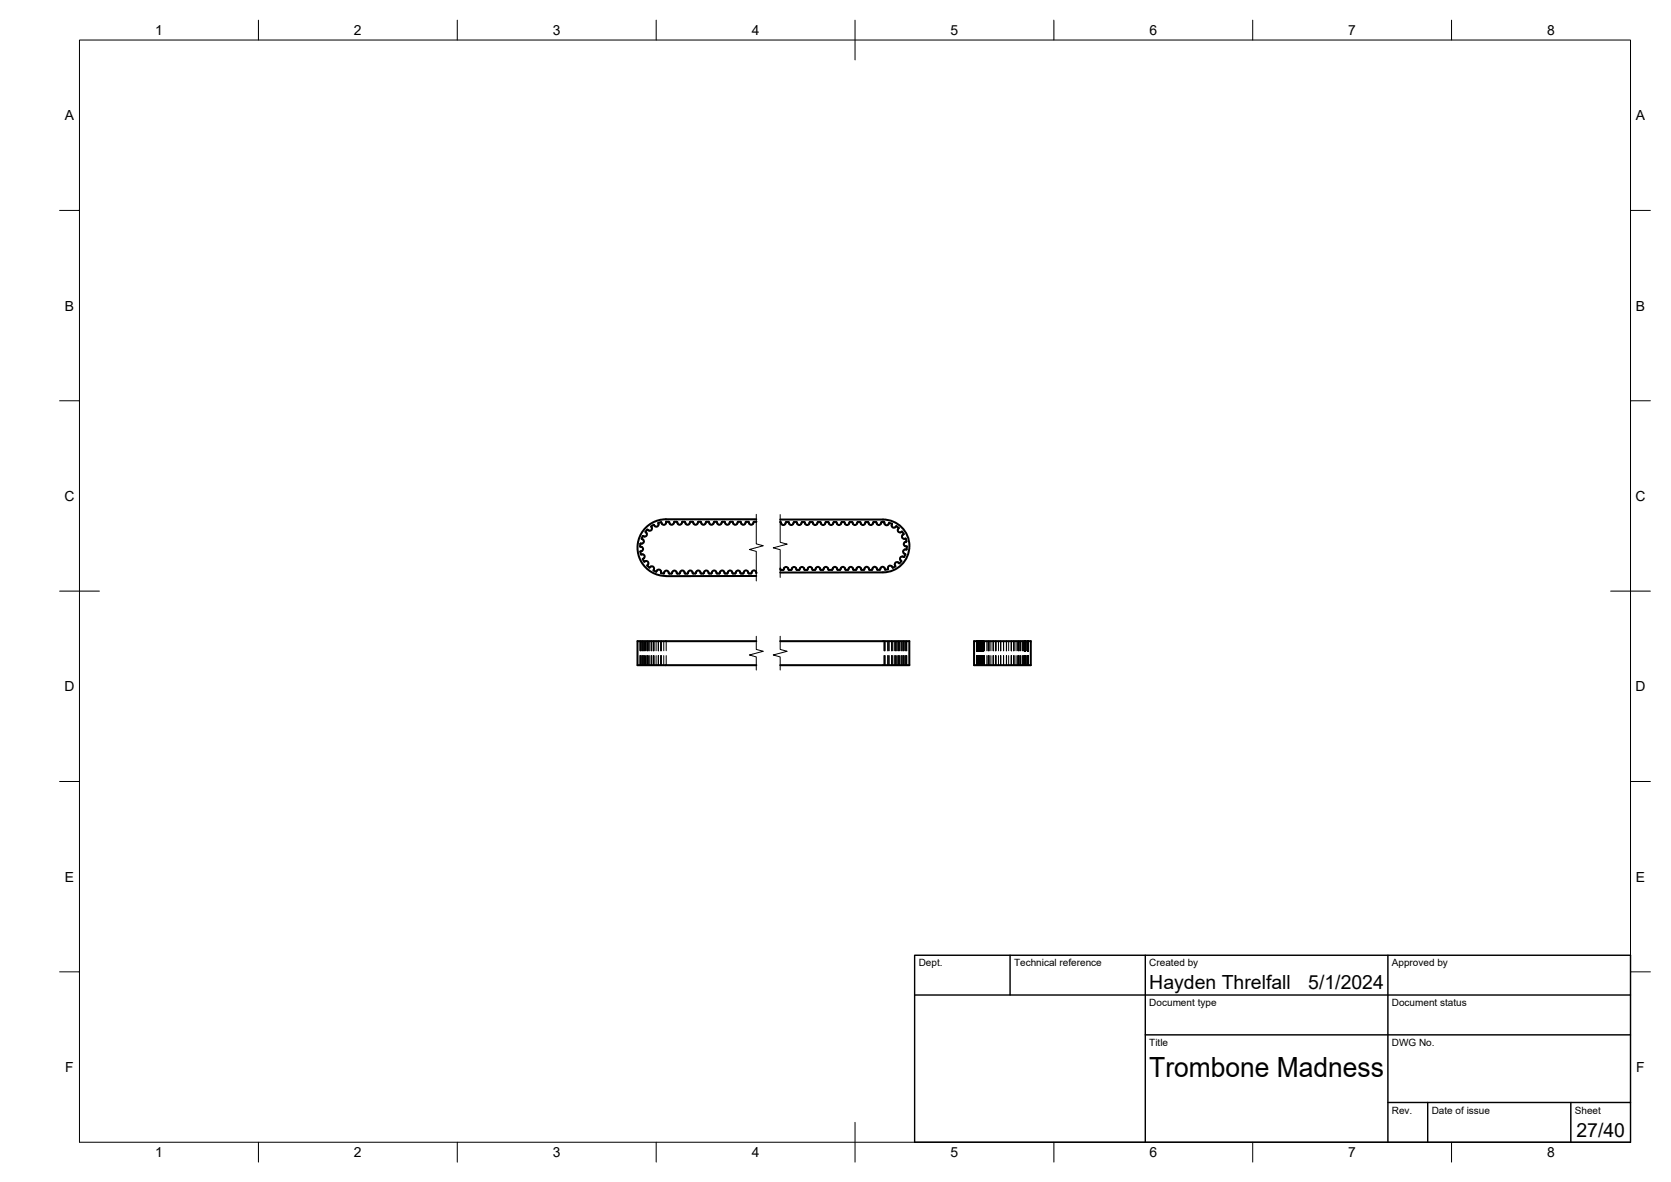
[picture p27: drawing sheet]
<svg xmlns="http://www.w3.org/2000/svg" width="420mm" height="297mm" viewBox="0 0 420 297" stroke-linecap="round" stroke-linejoin="round" font-family="sans-serif">
<defs><g id="words">
<text font-size="7" x="289" y="270.6">Trombone Madness</text>
<g font-size="4.9">
<text x="289" y="248.5">Hayden Threlfall</text>
<text x="329" y="248.5">5/1/2024</text>
<text x="396.4" y="285.7">27/40</text>
</g>
<g font-size="3.5">
<text x="39" y="8.8">1</text>
<text x="89" y="8.8">2</text>
<text x="139" y="8.8">3</text>
<text x="189" y="8.8">4</text>
<text x="239" y="8.8">5</text>
<text x="289" y="8.8">6</text>
<text x="339" y="8.8">7</text>
<text x="389" y="8.8">8</text>
<text x="16.3" y="30.2">A</text>
<text x="411.3" y="30.2">A</text>
<text x="16.3" y="78">B</text>
<text x="411.3" y="78">B</text>
<text x="16.2" y="125.9">C</text>
<text x="411.2" y="125.9">C</text>
<text x="16.2" y="173.7">D</text>
<text x="411.2" y="173.7">D</text>
<text x="16.3" y="221.6">E</text>
<text x="411.3" y="221.6">E</text>
<text x="16.4" y="269.4">F</text>
<text x="411.4" y="269.4">F</text>
<text x="39" y="290.8">1</text>
<text x="89" y="290.8">2</text>
<text x="139" y="290.8">3</text>
<text x="189" y="290.8">4</text>
<text x="239" y="290.8">5</text>
<text x="289" y="290.8">6</text>
<text x="339" y="290.8">7</text>
<text x="389" y="290.8">8</text>
</g>
<g font-size="2.5">
<text x="231" y="242.9">Dept.</text>
<text x="255" y="242.9">Technical reference</text>
<text x="289" y="242.9">Created by</text>
<text x="350" y="242.9">Approved by</text>
<text x="289" y="252.8">Document type</text>
<text x="350" y="252.8">Document status</text>
<text x="289" y="262.9">Title</text>
<text x="350" y="262.9">DWG No.</text>
<text x="350" y="279.9">Rev.</text>
<text x="360" y="279.9">Date of issue</text>
<text x="396" y="279.9">Sheet</text>
</g>
</g></defs>
<!-- layer: Hidden -->
<g fill="none" stroke="#000" stroke-width=".25">
<path d="M160.9 161.1v2.4M160.9 164.7v2.5M161 161.1v2.4M161 164.7v2.5M161.1 161.1v2.4M161.1 164.7v2.5M161.3 161.1v2.4M161.3 164.7v2.5M161.6 161.1v2.4M161.6 164.7v2.5M161.7 161.1v2.4M161.7 164.7v2.5"/>
<path d="M161.9 161.1v2.4M161.9 164.7v2.5M162.1 161.1v2.4M162.1 164.7v2.5M162.3 161.1v2.4M162.3 164.7v2.5M162.6 161.1v2.4M162.6 164.7v2.5M162.8 161.1v2.4M162.8 164.7v2.5M163 161.1v2.4M163 164.7v2.5"/>
<path d="M163.3 161.1v2.4M163.3 164.7v2.5M163.7 161.1v2.4M163.7 164.7v2.5M163.9 161.1v2.4M163.9 164.7v2.5M164.3 161.1v2.4M164.3 164.7v2.5M164.4 161.1v2.4M164.4 164.7v2.5M165 161.1v2.4M165 164.7v2.5"/>
<path d="M165.5 161.1v2.4M165.5 164.7v2.5M166.2 161.1v2.4M166.2 164.7v2.5M166.9 161.1v2.4M166.9 164.7v2.5M167.5 161.1v2.4M167.5 164.7v2.5M222.3 161.1v2.4M222.3 164.7v2.5M222.6 161.1v2.4M222.6 164.7v2.5"/>
<path d="M223.3 161.1v2.4M223.3 164.7v2.5M223.6 161.1v2.4M223.6 164.7v2.5M224.2 161.1v2.4M224.2 164.7v2.5M224.3 161.1v2.4M224.3 164.7v2.5M224.5 161.1v2.4M224.5 164.7v2.5M225 161.1v2.4M225 164.7v2.5"/>
<path d="M225.1 161.1v2.4M225.1 164.7v2.5M225.4 161.1v2.4M225.4 164.7v2.5M225.7 161.1v2.4M225.7 164.7v2.5M226 161.1v2.4M226 164.7v2.5M226.1 161.1v2.4M226.1 164.7v2.5M226.3 161.1v2.4M226.3 164.7v2.5"/>
<path d="M226.6 161.1v2.4M226.6 164.7v2.5M226.8 161.1v2.4M226.8 164.7v2.5M227.1 161.1v2.4M227.1 164.7v2.5M227.2 161.1v2.4M227.2 164.7v2.5M227.3 161.1v2.4M227.3 164.7v2.5M227.6 161.1v2.4M227.6 164.7v2.5"/>
<path d="M227.7 161.1v2.4M227.7 164.7v2.5M227.9 161.1v2.4M227.9 164.7v2.5M228 161.1v2.4M228 164.7v2.5M245.6 161.1v2.4M245.6 164.7v2.5M245.7 161.1v2.4M245.7 164.7v2.5M245.8 161.1v2.4M245.8 164.7v2.5"/>
<path d="M245.9 161.1v2.4M245.9 164.7v2.5M246 161.1v2.4M246 164.7v2.5M246.1 161.1v2.4M246.1 164.7v2.5M246.2 161.1v2.4M246.2 164.7v2.5M246.3 161.1v2.4M246.3 164.7v2.5M246.4 161.1v2.4M246.4 164.7v2.5"/>
<path d="M246.5 161.1v2.4M246.5 164.7v2.5M246.6 161.1v2.4M246.6 164.7v2.5M246.7 161.1v2.4M246.7 164.7v2.5M246.8 161.1v2.4M246.8 164.7v2.5M246.9 161.1v2.4M246.9 164.7v2.5M247 161.1v2.4M247 164.7v2.5"/>
<path d="M247.1 161.1v2.4M247.1 164.7v2.5M247.2 161.1v2.4M247.2 164.7v2.5M247.4 161.1v2.4M247.4 164.7v2.5M247.5 161.1v2.4M247.5 164.7v2.5M248.1 161.1v2.4M248.1 164.7v2.5M248.4 161.1v2.4M248.4 164.7v2.5"/>
<path d="M248.5 161.1v2.4M248.5 164.7v2.5M248.6 161.1v2.4M248.6 164.7v2.5M248.7 161.1v2.4M248.7 164.7v2.5M249.2 161.1v2.4M249.2 164.7v2.5M249.7 161.1v2.4M249.7 164.7v2.5M249.8 161.1v2.4M249.8 164.7v2.5"/>
<path d="M250.4 161.1v2.4M250.4 164.7v2.5M251.1 161.1v2.4M251.1 164.7v2.5M251.6 161.1v2.4M251.6 164.7v2.5M252.3 161.1v2.4M252.3 164.7v2.5M253 161.1v2.4M253 164.7v2.5M253.6 161.1v2.4M253.6 164.7v2.5"/>
<path d="M254.3 161.1v2.4M254.3 164.7v2.5M254.9 161.1v2.4M254.9 164.7v2.5M255 161.1v2.4M255 164.7v2.5M255.5 161.1v2.4M255.5 164.7v2.5M255.9 161.1v2.4M255.9 164.7v2.5M256.1 161.1v2.4M256.1 164.7v2.5"/>
<path d="M256.3 161.1v2.4M256.3 164.7v2.5M256.6 161.1v2.4M256.6 164.7v2.5M257 161.1v2.4M257 164.7v2.5M257.1 161.1v2.4M257.1 164.7v2.5M257.3 161.1v2.4M257.3 164.7v2.5M257.4 161.1v2.4M257.4 164.7v2.5"/>
<path d="M257.5 161.1v2.4M257.5 164.7v2.5M257.7 161.1v2.4M257.7 164.7v2.5M257.8 161.1v2.4M257.8 164.7v2.5M258.1 161.1v2.4M258.1 164.7v2.5M258.3 161.1v2.4M258.3 164.7v2.5M258.4 161.1v2.4M258.4 164.7v2.5"/>
<path d="M258.5 164.7v2.5v-2.5M258.5 163.5v-2.4v2.4M258.5 161.1v2.4M258.5 164.7v2.5M258.6 164.7v2.5v-2.5"/>
</g>
<!-- layer: Visible -->
<g fill="none" stroke="#000" stroke-width=".51">
<path d="M161 136.6v.8M161 137.4a.62 .62 0 0 1 .7 .6 .62 .62 0 0 1-.7 .6l.3 .7M161.3 139.3a.62 .62 0 0 1 .8 .4 .62 .62 0 0 1-.5 .8l.4 .6M161.3 135.4a.65 .65 0 0 1 .6 .8 .65 .65 0 0 1-.9 .4M161.7 134.7l-.4 .7M162.8 133.1a.58 .58 0 0 0-.5 .5 .58 .58 0 0 0 .4 .6l-.3 .5h-.7M163.9 132.7a.63 .63 0 0 1-.4 .6 .63 .63 0 0 1-.7-.2M165.5 131.5a.49 .49 0 0 1 .5-.2 .49 .49 0 0 1 .4 .3l.6 .3 .4-.4M165.6 131.5a.62 .62 0 0 1-.4 .8 .62 .62 0 0 1-.8-.4l-.6 .4 .1 .4M167.4 130.5h22.8M167.4 130.5a7.1 7.1 0 0 0-7.1 7.1 7.1 7.1 0 0 0 7.1 7.1M173.5 131.3l.6-.2a.82 .82 0 0 0 1.2 .6l.2-.4"/>
<path d="M173.5 131.3a.62 .62 0 0 1-.7 .6 .62 .62 0 0 1-.6-.7l-.6-.1a.8 .8 0 0 1-1.1 .6l-.2-.5-.7-.1a.8 .8 0 0 1-1.1 .6l-.4-.6h-.6l-.1 .4M175.5 131.3l.6-.2 .2 .2M177.6 131.1l.7 .2M177.6 131.1a.82 .82 0 0 1-1.1 .6l-.2-.4M179.6 131.1l.6 .1 .2 .4M179.6 131.1a.82 .82 0 0 1-1.1 .6l-.2-.4M180.4 131.6l.5 .3 .5-.3M185.5 131.3l.7-.2a.82 .82 0 0 0 1.1 .6l.2-.4M185.5 131.3a.62 .62 0 0 1-.7 .6 .62 .62 0 0 1-.6-.7l-.6-.1a.8 .8 0 0 1-1.1 .6l-.4-.6-.6 .1-.1 .4M189.6 131.1a.82 .82 0 0 1-1.1 .6l-.3-.5-.7 .1M190.2 131.1h-.6M196.2 130.6h25.8a6.6 6.6 0 0 1 6.7 6.6 6.6 6.6 0 0 1-6.7 6.6l-25.8 .1"/>
<path d="M196.2 131.2h.1M196.2 131.2a.82 .82 0 0 0 1.1 .6l.3-.6h.6a.82 .82 0 0 0 1.1 .6l.3-.5M206.2 131.2h-.5a.82 .82 0 0 1-1.1 .6l-.3-.6h-.6a.8 .8 0 0 1-1.1 .6l-.3-.6h-.6a.8 .8 0 0 1-1.1 .6l-.3-.6-.8 .1M206.2 131.2a.82 .82 0 0 0 1.1 .6l.3-.6h.6M208.2 131.2a.82 .82 0 0 0 1.1 .6l.3-.6h.6a.82 .82 0 0 0 1.1 .6l.3-.6h.6a.82 .82 0 0 0 1.1 .6l.3-.6h.6a.82 .82 0 0 0 1.1 .6l.3-.6h.6a.82 .82 0 0 0 1.1 .6l.3-.6h.6a.82 .82 0 0 0 1.1 .6l.3-.6h.6a.82 .82 0 0 0 1.1 .6 .61 .61 0 0 1 .4-.6 .61 .61 0 0 1 .7 .1 .62 .62 0 0 0 .5 .7 .62 .62 0 0 0 .7-.6l.7 .3M224.2 132a.63 .63 0 0 0 .5 .6 .63 .63 0 0 0 .7-.4M224.3 131.7l-.1 .3M225.4 132.2l.6 .5M225.8 133a.62 .62 0 0 0 .3 .7 .62 .62 0 0 0 .7-.1M226 132.7l-.2 .3M226.8 133.6l.4 .6-.3 .3M226.9 134.5a.59 .59 0 0 0 0 .7 .59 .59 0 0 0 .7 .2"/>
<path d="M227.2 139.9a.6 .6 0 0 0-.8 .2 .6 .6 0 0 0 .2 .8M227.5 136.3a.61 .61 0 0 0-.2 .7 .61 .61 0 0 0 .7 .3M227.5 138.1a.63 .63 0 0 0-.4 .7 .63 .63 0 0 0 .6 .5M227.6 135.4h.2M227.6 139.3l-.4 .7M227.8 135.4l.1 .7-.4 .1M228 138.1h-.5M228 137.4v.7M162 141.1a.62 .62 0 0 1 .7 0 .62 .62 0 0 1 .3 .7M163 141.8l-.2 .4 .5 .4M163.3 142.6a.65 .65 0 0 1 .9-.2 .65 .65 0 0 1 .1 1M164.3 143.3l.7 .4"/>
<path d="M165 143.7a.65 .65 0 0 1 .8-.5 .65 .65 0 0 1 .4 .8 .56 .56 0 0 0 .7 .1 .56 .56 0 0 0 .3-.6 .74 .74 0 0 1 1.1 .7h.5a.83 .83 0 0 1 1.2-.7l.2 .6 .6 .1M172.8 144.2h-.5a.84 .84 0 0 0-1.1-.7l-.4 .7M177 144a.62 .62 0 0 1 .7-.6 .62 .62 0 0 1 .5 .7h.6a.83 .83 0 0 1 1.1-.6l.3 .6h.6a.83 .83 0 0 1 1.2-.6l.2 .6h.6a.83 .83 0 0 1 1.1-.6l.3 .6h.6a.83 .83 0 0 1 1.2-.6l.2 .6 .8-.1M177 144l-.7 .1a.82 .82 0 0 0-1.1-.6l-.3 .6h-.6a.84 .84 0 0 0-1.1-.6l-.4 .7M187.1 143.7l-.1 .3M188.1 143.7l.1 .3M188.1 143.7l-.5-.4-.5 .4M189 144a.6 .6 0 0 1 .6-.6 .6 .6 0 0 1 .6 .6M189 144l-.2 .1-.6-.1M190.2 144.7l-22.8 .1M196.2 142.9v.2M198.3 143.1a.62 .62 0 0 0-.7-.6 .62 .62 0 0 0-.6 .7l-.8-.1"/>
<path d="M200.2 143.1a.62 .62 0 0 0-.6-.6 .62 .62 0 0 0-.6 .7l-.8-.1M201.1 143.1l-.2 .1-.7-.1M202.2 143.1l.2 .1M202.3 143.1a.61 .61 0 0 0-.6-.6 .61 .61 0 0 0-.7 .6M203.1 143.1l-.7 .1M203.2 142.8l-.1 .3M204.2 142.8v.3M204.2 142.8l-.5-.3-.5 .3M204.2 143.1l.2 .1M204.4 143.2h.5M206.1 142.8a.62 .62 0 0 0-.7-.3 .62 .62 0 0 0-.4 .7h-.1M206.2 142.8l.1 .4h.6"/>
<path d="M214.5 143.1a.62 .62 0 0 0-.7-.6 .62 .62 0 0 0-.5 .7h-.6a.82 .82 0 0 0-1.1-.6l-.3 .6h-.6a.81 .81 0 0 0-1.2-.6l-.2 .6h-.9a.8 .8 0 0 0-1.1-.6l-.4 .6M216.5 143.1l.7 .1a.86 .86 0 0 1 1.1-.6l.4 .6M216.5 143.1a.62 .62 0 0 0-.6-.6 .62 .62 0 0 0-.6 .7l-.8-.1M220.7 143.2h.5M220.7 143.2a.84 .84 0 0 0-1.1-.6l-.3 .6h-.6M224.4 142.6a.62 .62 0 0 0-.8-.4 .62 .62 0 0 0-.3 .9 .57 .57 0 0 1-.7 .1 .57 .57 0 0 1-.3-.6 .74 .74 0 0 0-1.1 .6M225.1 142.2l-.7 .4M226.6 140.9l.1 .1M226.6 141a.55 .55 0 0 1-.4 .5 .55 .55 0 0 1-.6-.2l-.5 .2v.7M190.2 161.1h-29.9v6.1h29.9M196.2 161.1h32.4v6.1h-32.4M244.9 161.1h14.3v6.1h-14.3z"/>
</g>
<!-- layer: BORDER -->
<g fill="none" stroke="#000" stroke-width=".25">
<path d="M20 10.1h390v276.9h-390zM65 5.1v5M115 5.1v5M165 5.1v5M215 5.1v10M265 5.1v5M315 5.1v5M365 5.1v5M15 52.9h5M410 52.9h5M15 100.7h5M410 100.7h5"/>
<path d="M15 148.6h10M405 148.6h10M15 196.4h5M410 196.4h5M15 244.2h5M410 244.2h5M65 287v5M115 287v5M165 287v5M215 282.1v9.9M265 287v5M315 287v5"/>
<path d="M365 287v5"/>
</g>
<!-- layer: TITLEBLOCK -->
<path d="M230 240.1h180v46.9h-180zM230 250h180M254 240.1v9.9M288 240.1v46.9M349 240.1v46.9M288 260.1h122M349 277.1h61M359 277.1v9.9M395 277.1v9.9" fill="none" stroke="#000" stroke-width=".36"/>
<!-- layer: Break Lines -->
<path d="M190.2 129.3v7.4l1.7 .4-3.5 1 1.8 .5v7.4M196.2 129.3v7l1.7 .4-3.5 1 1.8 .4v7M190.2 159.9v3.3l1.7 .5-3.5 .9 1.8 .5v3.3M196.2 159.9v3.3l1.7 .5-3.5 .9 1.8 .5v3.3" fill="none" stroke="#000" stroke-width=".25"/>
<use href="#words"/>
</svg>
